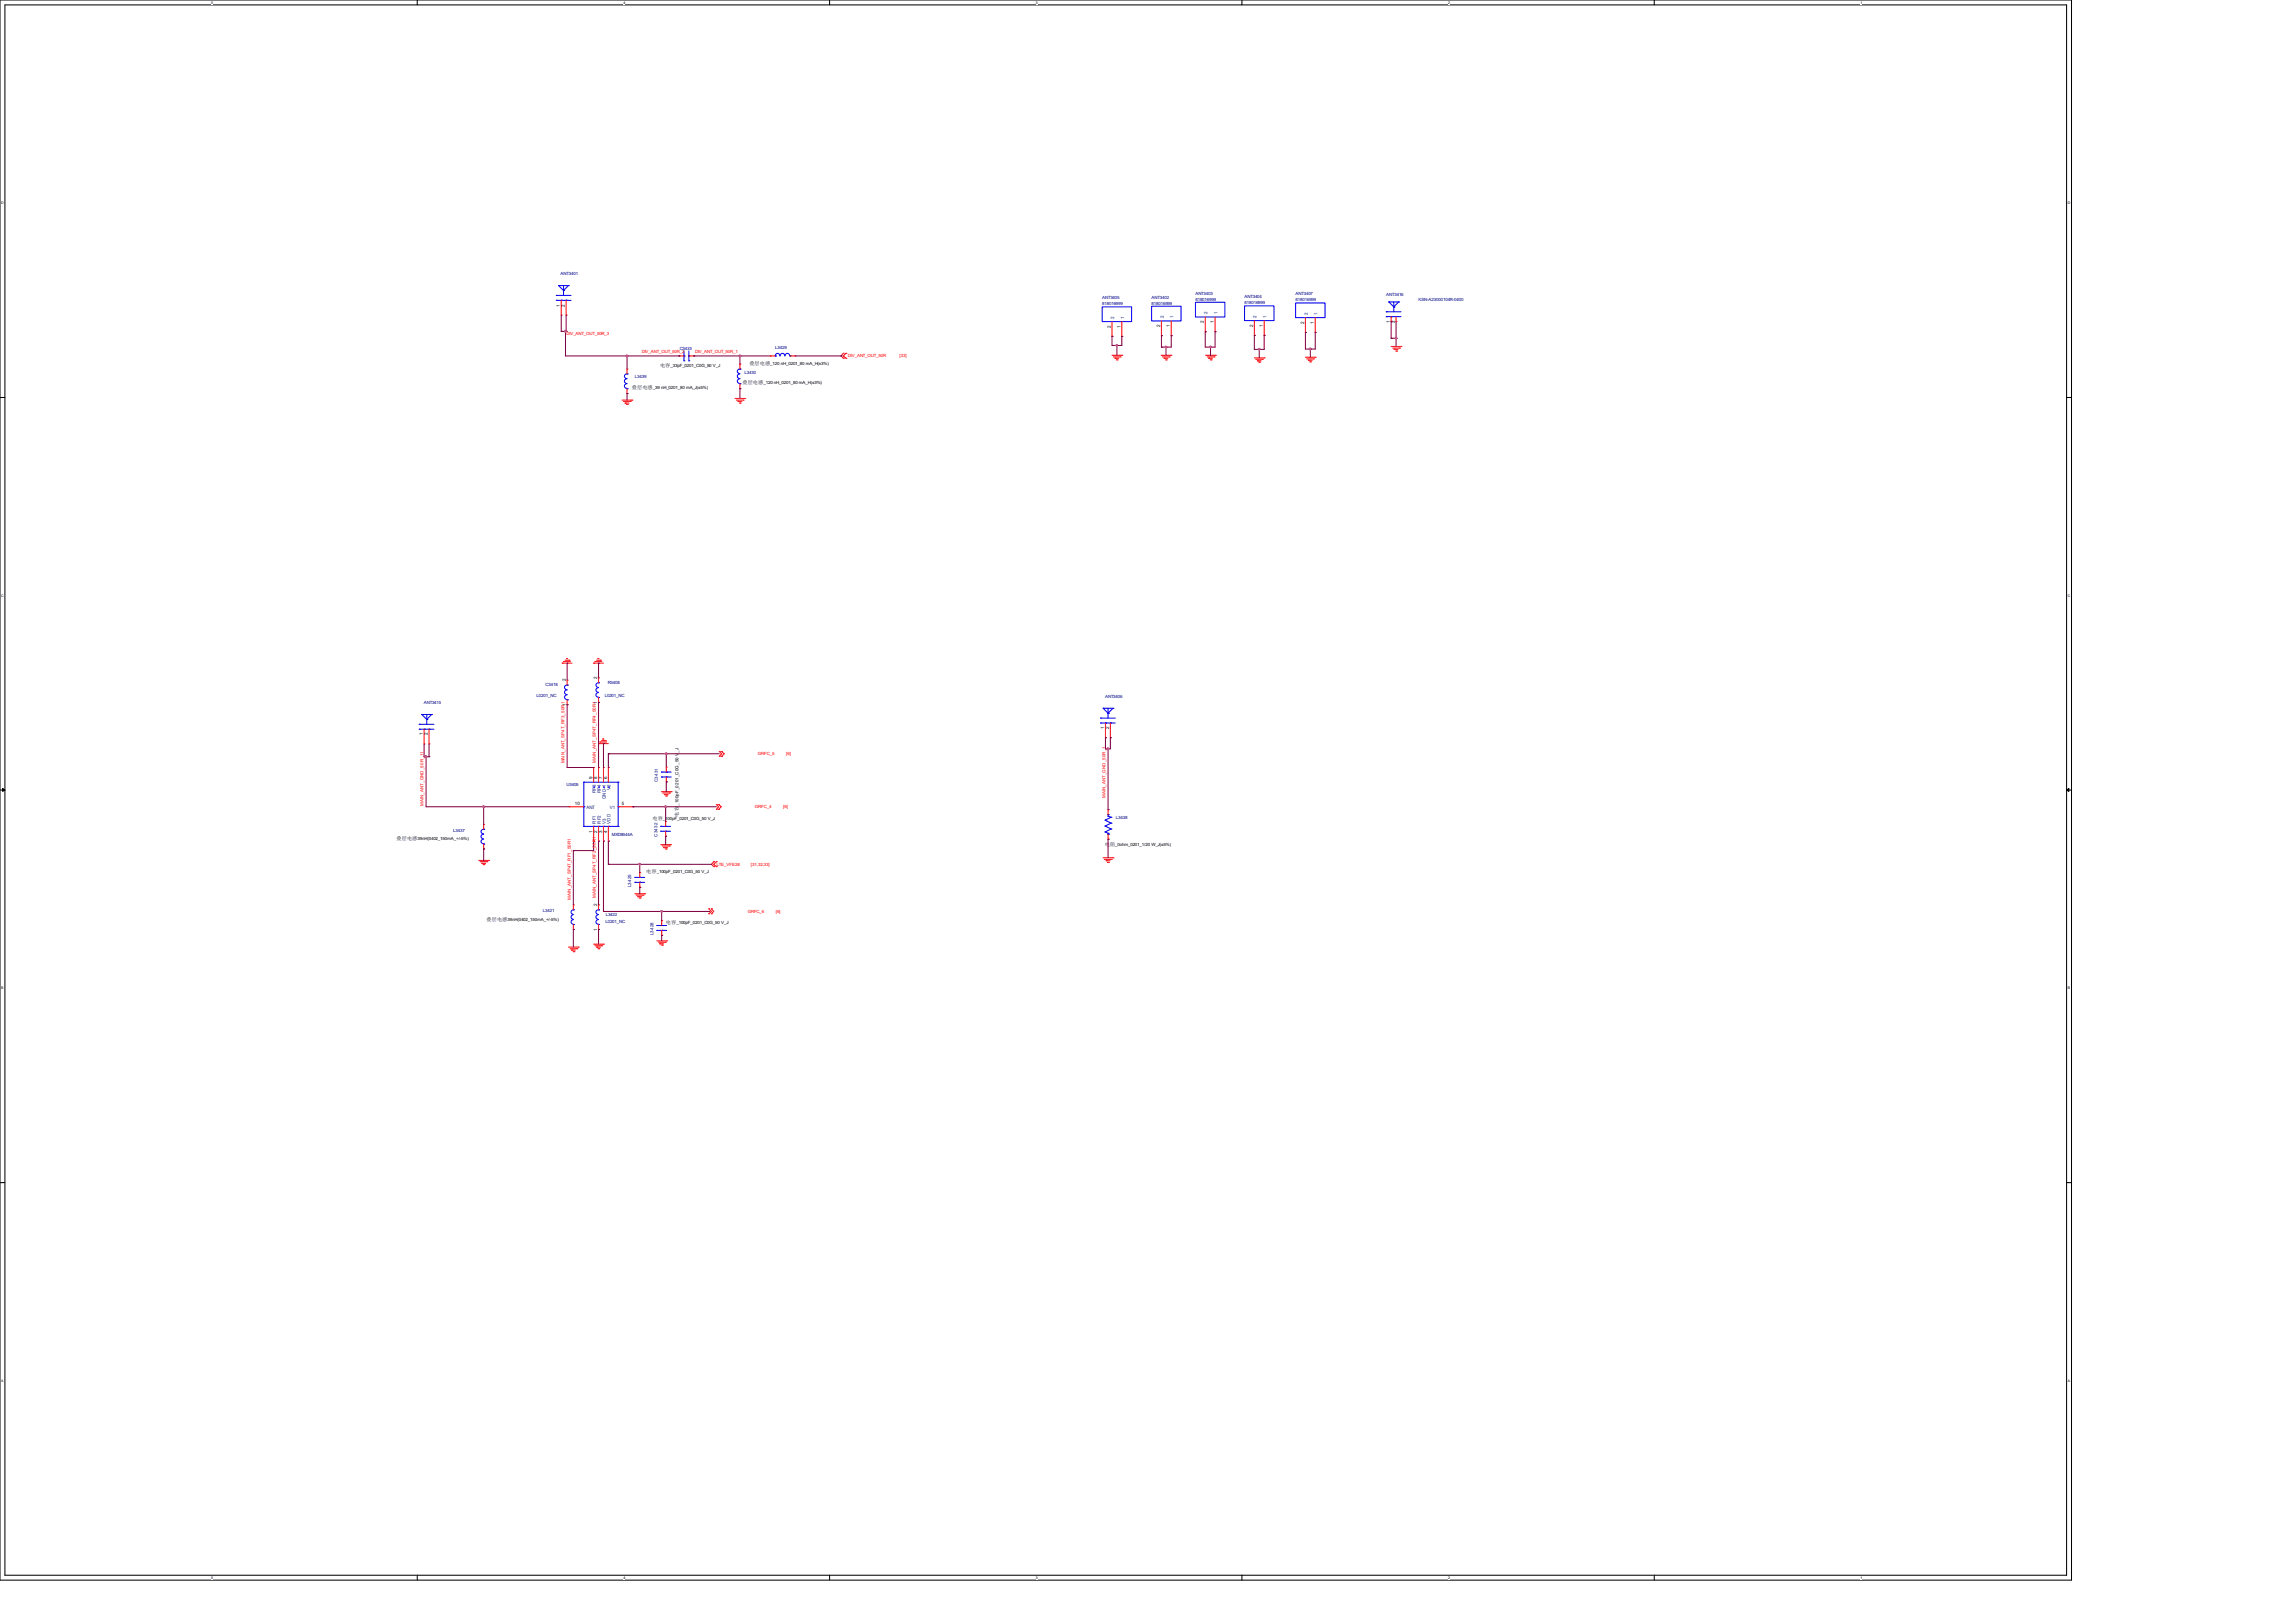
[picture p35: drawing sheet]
<svg xmlns="http://www.w3.org/2000/svg" width="297mm" height="210mm" viewBox="0 0 297 210" stroke-linecap="round" stroke-linejoin="round" font-family="sans-serif">
<defs><g id="words">
<g font-size=".6" fill="#000080">
<text x="72.5" y="35.6">ANT3401</text>
<text x="142.6" y="38.7">ANT3405</text>
<text x="142.6" y="39.5">818016999</text>
<text x="149" y="38.7">ANT3402</text>
<text x="149" y="39.4">818016999</text>
<text x="154.6" y="38.1">ANT3403</text>
<text x="154.6" y="38.9">818016999</text>
<text x="161" y="38.6">ANT3404</text>
<text x="161" y="39.4">818016999</text>
<text x="167.6" y="38.2">ANT3407</text>
<text x="167.6" y="39">818016999</text>
<text x="179.3" y="38.4">ANT3416</text>
<text x="183.5" y="39">KSN-A23000104R-0400</text>
<text x="87.9" y="45.3">C3433</text>
<text x="100.3" y="45.1">L3429</text>
<text x="82.1" y="48.9">L3439</text>
<text x="96.3" y="48.4">L3430</text>
<text x="70.6" y="88.8">C3418</text>
<text x="78.6" y="88.5">R3408</text>
<text x="54.8" y="91.1">ANT3415</text>
<text x="69.4" y="90.2">L0201_NC</text>
<text x="78.2" y="90.2">L0201_NC</text>
<text x="143" y="90.3">ANT3406</text>
<text x="73.3" y="101.6">U3405</text>
<text x="85.1" y="101.2" transform="rotate(-90 85.1 101.2)">C3431</text>
<text x="58.6" y="107.6">L3437</text>
<text x="144.4" y="106">L3438</text>
<text x="79.1" y="108.1">MXD8544A</text>
<text x="85.1" y="108.2" transform="rotate(-90 85.1 108.2)">C3432</text>
<text x="70.2" y="118">L3421</text>
<text x="78.3" y="119.4">L0201_NC</text>
<text x="78.4" y="118.5">L3422</text>
<text x="81.7" y="114.8" transform="rotate(-90 81.7 114.8)">L3425</text>
<text x="84.5" y="121" transform="rotate(-90 84.5 121)">L3428</text>
</g>
<g font-size=".6">
<text x="72.4" y="39.7" transform="rotate(-90 72.4 39.7)">1</text>
<text x="73.1" y="39.7" transform="rotate(-90 73.1 39.7)">2</text>
<text x="155.7" y="41.8" transform="rotate(-90 155.7 41.8)">2</text>
<text x="157" y="41.8" transform="rotate(-90 157 41.8)">1</text>
<text x="168.7" y="41.9" transform="rotate(-90 168.7 41.9)">2</text>
<text x="170" y="41.9" transform="rotate(-90 170 41.9)">1</text>
<text x="179.8" y="41.8" transform="rotate(-90 179.8 41.8)">1</text>
<text x="180.4" y="41.8" transform="rotate(-90 180.4 41.8)">2</text>
<text x="85.4" y="47.5">电容</text>
<text x="86.7" y="47.5">_33pF_0201_C0G_50 V_J</text>
<text x="96.9" y="47.3">叠层电感</text>
<text x="99.7" y="47.3">_120 nH_0201_80 mA_H(±3%)</text>
<text x="143.7" y="42.4" transform="rotate(-90 143.7 42.4)">2</text>
<text x="145" y="42.4" transform="rotate(-90 145 42.4)">1</text>
<text x="150.1" y="42.3" transform="rotate(-90 150.1 42.3)">2</text>
<text x="151.3" y="42.3" transform="rotate(-90 151.3 42.3)">1</text>
<text x="162.1" y="42.3" transform="rotate(-90 162.1 42.3)">2</text>
<text x="163.4" y="42.3" transform="rotate(-90 163.4 42.3)">1</text>
<text x="81.7" y="50.3">叠层电感</text>
<text x="84.5" y="50.3">_39 nH_0201_80 mA_J(±5%)</text>
<text x="96.1" y="49.7">叠层电感</text>
<text x="98.8" y="49.7">_120 nH_0201_80 mA_H(±3%)</text>
<text x="73.2" y="88.2" transform="rotate(-90 73.2 88.2)">2</text>
<text x="77.3" y="87.9" transform="rotate(-90 77.3 87.9)">2</text>
<text x="54.7" y="95.2" transform="rotate(-90 54.7 95.2)">1</text>
<text x="55.3" y="95.2" transform="rotate(-90 55.3 95.2)">2</text>
<text x="73.2" y="91.4" transform="rotate(-90 73.2 91.4)">1</text>
<text x="77.3" y="91.1" transform="rotate(-90 77.3 91.1)">1</text>
<text x="142.8" y="94.4" transform="rotate(-90 142.8 94.4)">1</text>
<text x="143.5" y="94.4" transform="rotate(-90 143.5 94.4)">2</text>
<text x="76.6" y="100.7" transform="rotate(-90 76.6 100.7)">9</text>
<text x="77.3" y="100.7" transform="rotate(-90 77.3 100.7)">8</text>
<text x="77.9" y="100.7" transform="rotate(-90 77.9 100.7)">7</text>
<text x="78.5" y="100.7" transform="rotate(-90 78.5 100.7)">6</text>
<text x="74.4" y="104.2">10</text>
<text x="76.6" y="107.7" transform="rotate(-90 76.6 107.7)">1</text>
<text x="77.3" y="107.7" transform="rotate(-90 77.3 107.7)">2</text>
<text x="77.9" y="107.7" transform="rotate(-90 77.9 107.7)">3</text>
<text x="78.5" y="107.7" transform="rotate(-90 78.5 107.7)">4</text>
<text x="80.4" y="104.2">5</text>
<text x="84.4" y="106">电容</text>
<text x="85.8" y="106.1">_100pF_0201_C0G_50 V_J</text>
<text x="87.8" y="105.7" transform="rotate(-90 87.8 105.7)">电容</text>
<text x="87.8" y="104.3" transform="rotate(-90 87.8 104.3)">_100pF_0201_C0G_50 V_J</text>
<text x="51.3" y="108.8">叠层电感</text>
<text x="54" y="108.8">39nH(0402_150mA_+/-5%)</text>
<text x="83.6" y="112.9">电容</text>
<text x="85" y="113">_100pF_0201_C0G_50 V_J</text>
<text x="142.9" y="109.5">电阻</text>
<text x="144.3" y="109.5">_0ohm_0201_1/20 W_J(±5%)</text>
<text x="62.9" y="119.2">叠层电感</text>
<text x="65.7" y="119.2">39nH(0402_150mA_+/-5%)</text>
<text x="77.3" y="117.3" transform="rotate(-90 77.3 117.3)">2</text>
<text x="86.1" y="119.5">电容</text>
<text x="87.5" y="119.5">_100pF_0201_C0G_50 V_J</text>
<text x="77.3" y="120.4" transform="rotate(-90 77.3 120.4)">1</text>
</g>
<g font-size=".6" fill="#004080">
<text x="144.1" y="41.3" transform="rotate(-90 144.1 41.3)">2</text>
<text x="145.4" y="41.3" transform="rotate(-90 145.4 41.3)">1</text>
<text x="150.5" y="41.2" transform="rotate(-90 150.5 41.2)">2</text>
<text x="151.8" y="41.2" transform="rotate(-90 151.8 41.2)">1</text>
<text x="156.2" y="40.7" transform="rotate(-90 156.2 40.7)">2</text>
<text x="157.5" y="40.7" transform="rotate(-90 157.5 40.7)">1</text>
<text x="162.6" y="41.1" transform="rotate(-90 162.6 41.1)">2</text>
<text x="163.8" y="41.1" transform="rotate(-90 163.8 41.1)">1</text>
<text x="169.2" y="40.8" transform="rotate(-90 169.2 40.8)">2</text>
<text x="170.4" y="40.8" transform="rotate(-90 170.4 40.8)">1</text>
<text x="75.9" y="104.7">ANT</text>
<text x="77.1" y="106.6" transform="rotate(-90 77.1 106.6)">RF1</text>
<text x="77.1" y="102.7" transform="rotate(-90 77.1 102.7)">RF3</text>
<text x="77.7" y="106.6" transform="rotate(-90 77.7 106.6)">RF2</text>
<text x="77.7" y="102.7" transform="rotate(-90 77.7 102.7)">RF4</text>
<text x="78.4" y="106.6" transform="rotate(-90 78.4 106.6)">V3</text>
<text x="78.4" y="103.4" transform="rotate(-90 78.4 103.4)">GND-1</text>
<text x="78.9" y="104.7">V1</text>
<text x="79" y="106.6" transform="rotate(-90 79 106.6)">VDD</text>
<text x="79" y="102.3" transform="rotate(-90 79 102.3)">V2</text>
</g>
<g font-size=".6" fill="#f00">
<text x="73.3" y="43.3">DIV_ANT_OUT_50R_3</text>
<text x="83" y="45.7">DIV_ANT_OUT_50R_2</text>
<text x="89.9" y="45.7">DIV_ANT_OUT_50R_1</text>
<text x="109.7" y="46.2">DIV_ANT_OUT_50R</text>
<text x="116.4" y="46.2">[33]</text>
<text x="73" y="98.8" transform="rotate(-90 73 98.8)">MAIN_ANT_SP4T_RF3_50R1</text>
<text x="77.1" y="98.7" transform="rotate(-90 77.1 98.7)">MAIN_ANT_SP4T_RF4_50R1</text>
<text x="98" y="97.7">GRFC_5</text>
<text x="101.7" y="97.7">[6]</text>
<text x="54.8" y="104.3" transform="rotate(-90 54.8 104.3)">MAIN_ANT_GND_50R_11</text>
<text x="97.7" y="104.6">GRFC_4</text>
<text x="101.3" y="104.6">[6]</text>
<text x="143" y="103.2" transform="rotate(-90 143 103.2)">MAIN_ANT_GND_50R_1</text>
<text x="92.7" y="112">LTE_VFE28</text>
<text x="97.1" y="112">[31,32,33]</text>
<text x="73.8" y="116.4" transform="rotate(-90 73.8 116.4)">MAIN_ANT_SP4T_RF1_50R1</text>
<text x="77.1" y="116.2" transform="rotate(-90 77.1 116.2)">MAIN_ANT_SP4T_RF2_50R1</text>
<text x="96.7" y="118.1">GRFC_6</text>
<text x="100.3" y="118.1">[6]</text>
</g>
<g font-size=".5">
<text x="27.3" y=".5">5</text>
<text x="80.6" y=".5">4</text>
<text x="134" y=".5">3</text>
<text x="187.3" y=".5">2</text>
<text x="240.7" y=".5">1</text>
<text x=".2" y="26.4">D</text>
<text x="267.5" y="26.4">D</text>
<text x=".2" y="77.2">C</text>
<text x="267.5" y="77.2">C</text>
<text x=".2" y="128">B</text>
<text x="267.5" y="128">B</text>
<text x=".2" y="178.8">A</text>
<text x="267.5" y="178.8">A</text>
<text x="27.3" y="204.3">5</text>
<text x="80.6" y="204.3">4</text>
<text x="134" y="204.3">3</text>
<text x="187.3" y="204.3">2</text>
<text x="240.7" y="204.3">1</text>
</g>
</g></defs>
<path d="M0 0h268v204.5h-268zM.6 .6h266.7v203.2h-266.7z" fill="none" stroke="#000" stroke-width=".13"/>
<g fill="#fff">
<path d="M27.3 .1h.2v.5h-.2z"/>
<path d="M27.3 203.9h.2v.5h-.2z"/>
</g>
<path d="M54 0v.6M54 203.8v.7" fill="none" stroke="#000" stroke-width=".13"/>
<g fill="#fff">
<path d="M80.6 .1h.3v.5h-.3z"/>
<path d="M80.6 203.9h.3v.5h-.3z"/>
</g>
<path d="M107.3 0v.6M107.3 203.8v.7" fill="none" stroke="#000" stroke-width=".13"/>
<g fill="#fff">
<path d="M134 .1h.2v.5h-.2z"/>
<path d="M134 203.9h.2v.5h-.2z"/>
</g>
<path d="M160.7 0v.6M160.7 203.8v.7" fill="none" stroke="#000" stroke-width=".13"/>
<g fill="#fff">
<path d="M187.3 .1h.2v.5h-.2z"/>
<path d="M187.3 203.9h.2v.5h-.2z"/>
</g>
<path d="M214 0v.6M214 203.8v.7" fill="none" stroke="#000" stroke-width=".13"/>
<g fill="#fff">
<path d="M240.7 .1h.2v.5h-.2z"/>
<path d="M240.7 203.9h.2v.5h-.2z"/>
<path d="M.2 26h.3v.5h-.3z"/>
<path d="M267.5 26h.3v.5h-.3z"/>
<path d="M.2 76.8h.3v.5h-.3z"/>
<path d="M267.5 76.8h.3v.5h-.3z"/>
</g>
<path d="M0 51.4h.6M267.3 51.4h.7" fill="none" stroke="#000" stroke-width=".13"/>
<g fill="#fff">
<path d="M.2 127.6h.2v.5h-.2z"/>
<path d="M267.5 127.6h.3v.5h-.3z"/>
</g>
<path d="M0 102.2h.6M267.3 102.2h.7" fill="none" stroke="#000" stroke-width=".13"/>
<path d="M.3 102l.3 .2-.3 .2zM267.3 102.2l.3-.2v.4z" fill="#000" stroke="#000" stroke-width=".13"/>
<g fill="#fff">
<path d="M.2 178.4h.3v.5h-.3z"/>
<path d="M267.5 178.4h.3v.5h-.3z"/>
</g>
<path d="M0 153h.6M267.3 153h.7" fill="none" stroke="#000" stroke-width=".13"/>
<g fill="none" stroke="#f00" stroke-width=".13">
<path d="M72.6 38.9v1.9M73.2 38.9v1.9M72.6 40.8h.1M73.2 40.8h.1M80.5 51.8h1.2M80.6 51.9h.9M80.9 52.2h.1M80.9 52.2h.5M81 52.3h.2M81.1 50.9h.1M81.1 47.8h.1M81.1 47.8v.6"/>
<path d="M81.1 50.3v.6M81.2 52.3h.1M81.5 51.9h.1M81.7 51.8h.1M87.8 46.1h.1M87.8 46.1h.7M89.1 46.1h.6M89.7 46.1h.1M95.1 51.6h1.3M95.3 51.8h.8M95.5 51.9h.1M95.5 51.9h.5"/>
<path d="M95.6 52.2h.2M95.7 50.3h.1M95.7 47.1h.1M95.7 47.1v.7M95.7 49.7v.6M95.8 52.2h.1M96.1 51.8h.1M96.4 51.6h.1M99.7 46.1h.6M99.7 46.1h.1M102.2 46.1h.6M102.8 46.1h.1"/>
<path d="M109.1 45.7h.1M109.1 46.4h.1M109.1 45.7l-.3 .4 .3 .3M109.4 45.7l-.3 .4 .3 .3M109.4 46.4h.1M109.4 45.7h.1M143.8 43.5h.1M143.8 46h1.3M143.8 41.6v1.9M144 46.2h.9M144.2 46.4h.1M144.2 46.4h.5"/>
<path d="M144.4 46.6h.1M144.5 46.6h.1M144.9 46.2h.1M145.1 46h.1M145.1 43.5h.1M145.1 41.6v1.9M150.2 46h1.3M150.2 43.4h.1M150.2 41.5v1.9M150.4 46.2h.9M150.6 46.4h.1M150.6 46.4h.5"/>
<path d="M150.7 46.6h.2M150.9 46.6h.1M151.3 46.2h.1M151.5 46h.1M151.5 43.4h.1M151.5 41.5v1.9M155.9 42.9h.1M155.9 41v1.9M156 46h1.2M156.2 46.2h.9M156.3 46.4h.1M156.3 46.4h.5"/>
<path d="M156.5 46.6h.2M156.7 46.6h.1M157.1 46.2h.1M157.2 42.9h.1M157.2 41v1.9M157.2 46h.1M162.3 46.3h1.2M162.3 43.4h.1M162.3 41.5v1.9M162.4 46.5h.9M162.6 46.7h.1M162.6 46.7h.6"/>
<path d="M162.8 46.9h.1M162.9 46.9h.1M163.3 46.5h.1M163.5 46.3h.1M163.5 43.4h.1M163.5 41.5v1.9M168.9 46.2h1.2M168.9 43h.1M168.9 41.1v1.9M169 46.4h.9M169.2 46.6h.1M169.2 46.6h.6"/>
<path d="M169.4 46.8h.1M169.5 46.8h.1M169.9 46.4h.1M170.1 46.2h.1M170.1 43h.1M170.1 41.1v1.9M180 41.6h.1M180 41v.6M180 44.8h1.2M180.2 45h.9M180.3 45.2h.1M180.3 45.2h.5"/>
<path d="M180.6 45.4h.1M180.6 41.6h.1M180.6 41v.6M180.7 45.4h.1M181.1 45h.1M181.2 44.8h.1M54.9 96.3h.1M54.9 94.4v1.9M55.5 96.3h.1M55.5 94.4v1.9M72.7 85.8h1.3M72.7 85.8h.1"/>
<path d="M72.9 85.6h.1M72.9 85.6h.9M73.1 85.4h.5M73.3 85.2h.1M73.4 91.2h.1M73.4 88h.1M73.4 88v.6M73.4 90.6v.6M73.6 85.4h.1M76.8 85.8h.1M76.8 85.8h1.3M76.8 99.3h.1"/>
<path d="M76.8 99.3v1.9M77 85.6h.9M77 85.6h.1M77.2 85.4h.5M77.3 85.2h.1M77.3 85.2h.2M77.4 96.2h.1M77.4 96.2h1.3M77.4 99.3h.1M77.4 90.9h.1M77.4 87.7h.1M77.4 87.7v.6"/>
<path d="M77.4 90.3v.6M77.4 99.3v1.9M77.6 96h.9M77.6 96h.1M77.7 85.4h.1M77.8 95.8h.5M78 95.6h.1M78.1 99.3h.1M78.1 99.3v1.9M78.3 95.8h.1M78.7 99.3h.1M78.7 99.3v1.9"/>
<path d="M86.2 99.3h.1M86.2 99.3v.6M93 97.2l.3 .3-.3 .4M93 97.2h.1M93 97.9h.1M93.3 97.2l.4 .3-.4 .4M93.3 97.2h.1M93.3 97.9h.1M143 95.5h.1M143 93.6v1.9M143.6 95.5h.1M143.6 93.6v1.9"/>
<path d="M61.9 111.3h1.3M62.1 111.5h.9M62.3 111.7h.1M62.3 111.7h.5M62.5 111.9h.1M62.6 109.9h.1M62.6 106.7h.1M62.6 106.7v.6M62.6 109.2v.7M62.6 111.9h.1M63 111.5h.1M63.2 111.3h.1"/>
<path d="M73.6 104.4h.1M73.6 104.4h1.9M74.2 117.1h.1M74.2 117.1v.6M74.2 119.6v.7M76.8 108.8h.1M76.8 106.9v1.9M77.4 117.1h.1M77.4 117.1v.6M77.4 119.6v.7M77.4 108.8h.1M77.4 106.9v1.9"/>
<path d="M78.1 108.8h.1M78.1 106.9v1.9M78.7 108.8h.1M78.7 106.9v1.9M80 104.4h1.9M81.9 104.4h.1M82.1 115.7h1.3M82.3 115.8h.9M82.5 116h.1M82.5 116h.5M82.7 116.2h.1M82.8 112.9h.1"/>
<path d="M82.8 114.8h.1M82.8 112.9v.6M82.8 114.2v.6M82.8 116.2h.1M83.2 115.8h.1M83.4 115.7h.1M85.5 109.3h1.2M85.6 102.4h1.2M85.6 119.1h.1M85.6 119.1v.7M85.7 109.5h.9M85.7 102.6h.9"/>
<path d="M85.9 109.7h.1M85.9 109.7h.5M85.9 102.8h.5M85.9 102.8h.1M86.1 109.9h.1M86.1 106.3h.1M86.1 108.2h.1M86.1 103h.1M86.1 106.3v.6M86.1 107.6v.6M86.2 109.9h.1M86.2 101.2h.1"/>
<path d="M86.2 100.5v.7M86.2 103h.1M86.6 109.5h.1M86.6 102.6h.1M86.7 109.3h.1M86.8 102.4h.1M91.7 117.6l.3 .3-.3 .3M91.7 117.6h.1M91.7 118.2h.1M92 117.6l.3 .3-.3 .3M92 117.6h.1M92 118.2h.1"/>
<path d="M92.3 111.5h.1M92.3 112.1h.1M92.3 111.5l-.3 .3 .3 .3M92.7 104.1l.3 .3-.3 .3M92.7 112.1h.1M92.7 111.5h.1M92.7 104.1h.1M92.7 104.7h.1M92.7 111.5l-.4 .3 .4 .3M93 104.1h.1M93 104.7h.1M93 104.1l.3 .3-.3 .3"/>
<path d="M142.7 111h1.3M142.9 111.2h.9M143.1 111.4h.1M143.1 111.4h.5M143.3 111.6h.1M143.3 108.6h.1M143.3 104.8h.1M143.3 104.8v.6M143.3 108v.6M143.4 111.6h.1M143.8 111.2h.1M144 111h.1"/>
<path d="M73.5 122.6h1.3M73.7 122.8h.9M73.9 122.9h.1M73.9 122.9h.5M74.1 123.1h.2M74.2 120.3h.1M74.3 123.1h.1M74.6 122.8h.1M74.8 122.6h.1M76.8 122.2h1.3M77 122.4h.9M77.2 122.6h.1"/>
<path d="M77.2 122.6h.5M77.3 122.8h.2M77.4 120.3h.1M77.5 122.8h.1M77.9 122.4h.1M78.1 122.2h.1M85 121.8h1.2M85.2 121.9h.9M85.3 122.1h.1M85.3 122.1h.6M85.6 122.3h.1M85.6 121h.1"/>
<path d="M85.6 120.4v.6M85.7 122.3h.1M86.1 121.9h.1M86.2 121.8h.1"/>
</g>
<g fill="none" stroke="#00f" stroke-width=".13">
<path d="M72 38.2h1.9M72 38.9h1.9M72 38.2h.1M72 38.9h.1M72.3 37h.1M72.3 37l.6 .6M72.3 37h1.2M72.6 38.9h.1M72.9 37.6h.1M72.9 37v1.2M73.2 38.9h.1M73.5 37l-.6 .6"/>
<path d="M73.5 37h.1M142.6 39.7h3.8v1.9h-3.8zM149 39.6h3.8v1.9h-3.8zM154.6 39.1h3.9v1.9h-3.9zM161 39.6h3.8v1.9h-3.8zM167.6 39.2h3.8v1.9h-3.8zM179.7 39.1h.1M179.7 39.1l.6 .6M179.7 39.1h1.2M180.3 39.7h.1M180.3 39.1v1.2M180.9 39.1h.1"/>
<path d="M180.9 39.1l-.6 .6M81.1 48.4h.1M81.1 50.3h.1M81.1 49.7a.3 .3 0 0 0-.3 .3 .3 .3 0 0 0 .3 .2M81.1 49a.3 .3 0 0 0-.3 .3 .3 .3 0 0 0 .3 .3M81.1 48.4a.3 .3 0 0 0-.3 .3 .3 .3 0 0 0 .3 .3M88.5 46.1h.1M88.5 46.7h.1M88.5 45.4v1.3M89.1 46.7h.1M89.1 46.1h.1M89.1 45.4v1.3"/>
<path d="M95.7 47.8h.1M95.7 49.7h.1M95.7 49a.3 .3 0 0 0-.3 .3 .3 .3 0 0 0 .3 .3M95.7 48.4a.3 .3 0 0 0-.3 .3 .3 .3 0 0 0 .3 .3M95.7 47.8a.3 .3 0 0 0-.3 .2 .3 .3 0 0 0 .3 .3M100.3 46.1h.1M100.9 46.1a.3 .3 0 0 0-.3-.4 .3 .3 0 0 0-.3 .4M101.5 46.1a.3 .3 0 0 0-.3-.4 .3 .3 0 0 0-.3 .4M102.1 46.1a.3 .3 0 0 0-.2-.4 .3 .3 0 0 0-.3 .4M102.2 46.1h.1M179.3 40.3h1.9M179.3 41h1.9"/>
<path d="M179.3 40.3h.1M179.3 41h.1M180 41h.1M54.2 93.7h1.9M54.2 94.4h1.9M54.2 93.7h.1M54.2 94.4h.1M54.6 92.5h.1M54.6 92.5l.6 .6M54.6 92.5h1.2M54.9 94.4h.1M55.2 93.1h.1"/>
<path d="M55.2 92.5v1.2M55.5 94.4h.1M55.8 92.5l-.6 .6M55.8 92.5h.1M73.4 88.6h.1M73.4 90.6h.1M73.4 89.9a.3 .3 0 0 0-.4 .3 .3 .3 0 0 0 .4 .3M73.4 89.3a.3 .3 0 0 0-.4 .3 .3 .3 0 0 0 .4 .3M73.4 88.6a.3 .3 0 0 0-.4 .3 .3 .3 0 0 0 .4 .3M77.4 88.3h.1M77.4 90.3h.1M77.4 89.6a.3 .3 0 0 0-.3 .3 .3 .3 0 0 0 .3 .3"/>
<path d="M77.4 89a.3 .3 0 0 0-.3 .3 .3 .3 0 0 0 .3 .3M77.4 88.4a.3 .3 0 0 0-.3 .2 .3 .3 0 0 0 .3 .3M85.6 99.9h1.2M85.6 99.9h.1M86.2 99.9h.1M142.4 92.9h1.9M142.4 93.6h1.9M142.4 92.9h.1M142.4 93.6h.1M142.7 91.7h.1M142.7 91.7l.6 .6M142.7 91.7h1.3"/>
<path d="M143 93.6h.1M143.3 92.3h.1M143.3 91.7v1.2M143.6 93.6h.1M144 91.7h.1M144 91.7l-.7 .6M62.6 107.3h.1M62.6 109.2h.1M62.6 108.6a.3 .3 0 0 0-.4 .3 .3 .3 0 0 0 .4 .3M62.6 108a.3 .3 0 0 0-.4 .2 .3 .3 0 0 0 .4 .3M62.6 107.3a.3 .3 0 0 0-.4 .3 .3 .3 0 0 0 .4 .3M74.2 117.7h.1"/>
<path d="M74.2 119.6h.1M74.2 119a.3 .3 0 0 0-.3 .3 .3 .3 0 0 0 .3 .3M74.2 118.4a.3 .3 0 0 0-.3 .3 .3 .3 0 0 0 .3 .3M74.2 117.7a.3 .3 0 0 0-.3 .3 .3 .3 0 0 0 .3 .3M75.5 106.9h4.5M75.5 104.4h.1M75.5 101.2h.1M75.5 106.9h.1M75.5 101.2v5.7M75.5 101.2h4.5M76.8 101.9h.1M76.8 106.9h.1"/>
<path d="M77.4 117.7h.1M77.4 119.6h.1M77.4 119a.3 .3 0 0 0-.3 .3 .3 .3 0 0 0 .3 .3M77.4 118.4a.3 .3 0 0 0-.3 .3 .3 .3 0 0 0 .3 .3M77.4 117.7a.3 .3 0 0 0-.3 .3 .3 .3 0 0 0 .3 .3M77.4 101.9h.1M77.4 106.9h.1M78.1 101.9h.1M78.1 106.9h.1M78.7 101.9h.1M78.7 106.9h.1M80 104.4h.1"/>
<path d="M80 101.2h.1M80 106.9h.1M80 101.2v5.7M82.1 113.5h1.3M82.1 114.2h1.3M82.1 113.5h.1M82.1 114.2h.1M82.8 113.5h.1M82.8 114.2h.1M85 119.8h.1M85 119.8h1.2M85.5 106.9h.1"/>
<path d="M85.5 107.6h.1M85.5 106.9h1.2M85.5 107.6h1.2M85.6 100.5h1.2M85.6 100.5h.1M85.6 119.8h.1M86.1 106.9h.1M86.1 107.6h.1M86.2 100.5h.1M143 106.1h.1M143 106.9h.1M143 107.7h.1"/>
<path d="M143 106.1l.7 .4M143 106.9l.7 .4M143 107.7l.3 .1M143.3 105.4h.1M143.3 108h.1M143.3 105.6h.1M143.3 107.8h.1M143.3 105.4v.2M143.3 107.8v.2M143.3 105.6l.4 .1M143.7 105.7h.1M143.7 106.5h.1"/>
<path d="M143.7 107.3h.1M143.7 105.7l-.7 .4M143.7 106.5l-.7 .4M143.7 107.3l-.7 .4M85 120.4h.1M85 120.4h1.2M85.6 120.4h.1"/>
</g>
<g fill="none" stroke="#800040" stroke-width=".13">
<path d="M72.6 42.9h.1M72.6 40.8v2.1M72.6 42.9h.6M73.2 42.9h.1M73.2 42.9v3.2h14.6M73.2 40.8v2.1M81.1 46.1h.1M81.1 46.1v1.7M81.1 50.9h.1M81.1 50.9v.9M87.8 46.1h.1M89.7 46.1h.1"/>
<path d="M89.7 46.1h10M95.7 46.1h.1M95.7 50.3h.1M95.7 46.1v1M95.7 50.3v1.3M102.8 46.1h6M108.8 46.1h.1M143.8 43.5h.1M143.8 43.5v1.2h1.3v-1.2M144.5 44.7h.1M144.5 44.7v1.3M145.1 43.5h.1"/>
<path d="M150.2 43.4h.1M150.2 44.9h.1M150.2 43.4v1.5M150.8 44.9h.1M150.8 44.9v1.1M151.5 43.4h.1M151.5 43.4v1.5h-1.3M155.9 42.9h.1M155.9 42.9v2h1.3v-2M156.6 44.9h.1M156.6 44.9v1.1M157.2 42.9h.1"/>
<path d="M162.3 43.4h.1M162.3 43.4v1.8h1.2v-1.8M162.9 45.2h.1M162.9 45.2v1.1M163.5 43.4h.1M168.9 43h.1M168.9 43v2.2h1.2v-2.2M169.5 45.2h.1M169.5 45.2v1M170.1 43h.1M180 41.6h.1M180 43.8h.1"/>
<path d="M180 41.6v2.2M180 43.8h.6M180.6 43.8h.1M180.6 41.6v3.2M54.9 97.9h.1M54.9 96.3v1.6M54.9 97.9h.6M55.1 97.9h.1M55.1 97.9v6.5h18.5M55.5 97.9h.1M55.5 96.3v1.6M73.4 99.3h3.4"/>
<path d="M73.4 85.8h.1M73.4 91.2h.1M73.4 99.3h.1M73.4 85.8v2.2M73.4 91.2v8.1M77.4 85.8h.1M77.4 90.9h.1M77.4 85.8v1.9M77.4 90.9v8.4M78.1 96.2h.1M78.1 96.2v3.1M78.7 97.5h.1"/>
<path d="M78.7 97.5v1.8M78.7 97.5h14.3M86.2 97.5h.1M86.2 97.5v1.8M143 95.5h.1M143 96.9h.1M143 95.5v1.4M143.3 96.9h.1M143.3 96.9v7.9M143.6 95.5h.1M143.6 95.5v1.4h-.6M62.6 104.4h.1"/>
<path d="M62.6 109.9h.1M62.6 104.4v2.3M62.6 109.9v1.4M74.2 110.1h.1M74.2 110.1v7M76.8 108.8h.1M76.8 108.8v1.3h-2.6M77.4 108.8h.1M77.4 108.8v8.3M78.1 108.8h.1M78.1 117.9h.1M78.1 108.8v9.1"/>
<path d="M78.1 117.9h13.6M78.7 108.8h.1M78.7 111.8h.1M78.7 108.8v3M78.7 111.8h13.3M81.9 104.4h.1M81.9 104.4h10.8M82.8 111.8h.1M82.8 114.8h.1M82.8 111.8v1.1M82.8 114.8v.9M85.6 117.9h.1"/>
<path d="M85.6 117.9v1.2M86.1 104.4h.1M86.1 108.2h.1M86.1 104.4v1.9M86.1 108.2v1.1M86.2 101.2h.1M86.2 101.2v1.2M91.7 117.9h.1M143.3 104.8h.1M143.3 108.6h.1M143.3 108.6v2.4M74.2 120.3h.1"/>
<path d="M74.2 120.3v2.3M77.4 120.3h.1M77.4 120.3v1.9M85.6 121h.1M85.6 121v.8"/>
</g>
<g fill="#f0f" stroke="#f0f" stroke-width=".13">
<circle cx="73.1" cy="42.9" r=".11"/>
<circle cx="144.5" cy="44.7" r=".11"/>
<circle cx="156.6" cy="44.9" r=".11"/>
<circle cx="162.9" cy="45.2" r=".11"/>
<circle cx="169.5" cy="45.1" r=".11"/>
<circle cx="81.1" cy="46" r=".11"/>
<circle cx="95.7" cy="46" r=".11"/>
<circle cx="86.2" cy="97.5" r=".11"/>
<circle cx="55.1" cy="97.9" r=".11"/>
<circle cx="62.5" cy="104.4" r=".11"/>
<circle cx="86.1" cy="104.4" r=".11"/>
<circle cx="82.7" cy="111.8" r=".11"/>
<circle cx="85.6" cy="117.9" r=".11"/>
<circle cx="143.3" cy="96.9" r=".11"/>
<circle cx="150.8" cy="44.9" r=".11"/>
<circle cx="180.6" cy="43.8" r=".11"/>
</g>
<use href="#words"/>
</svg>
